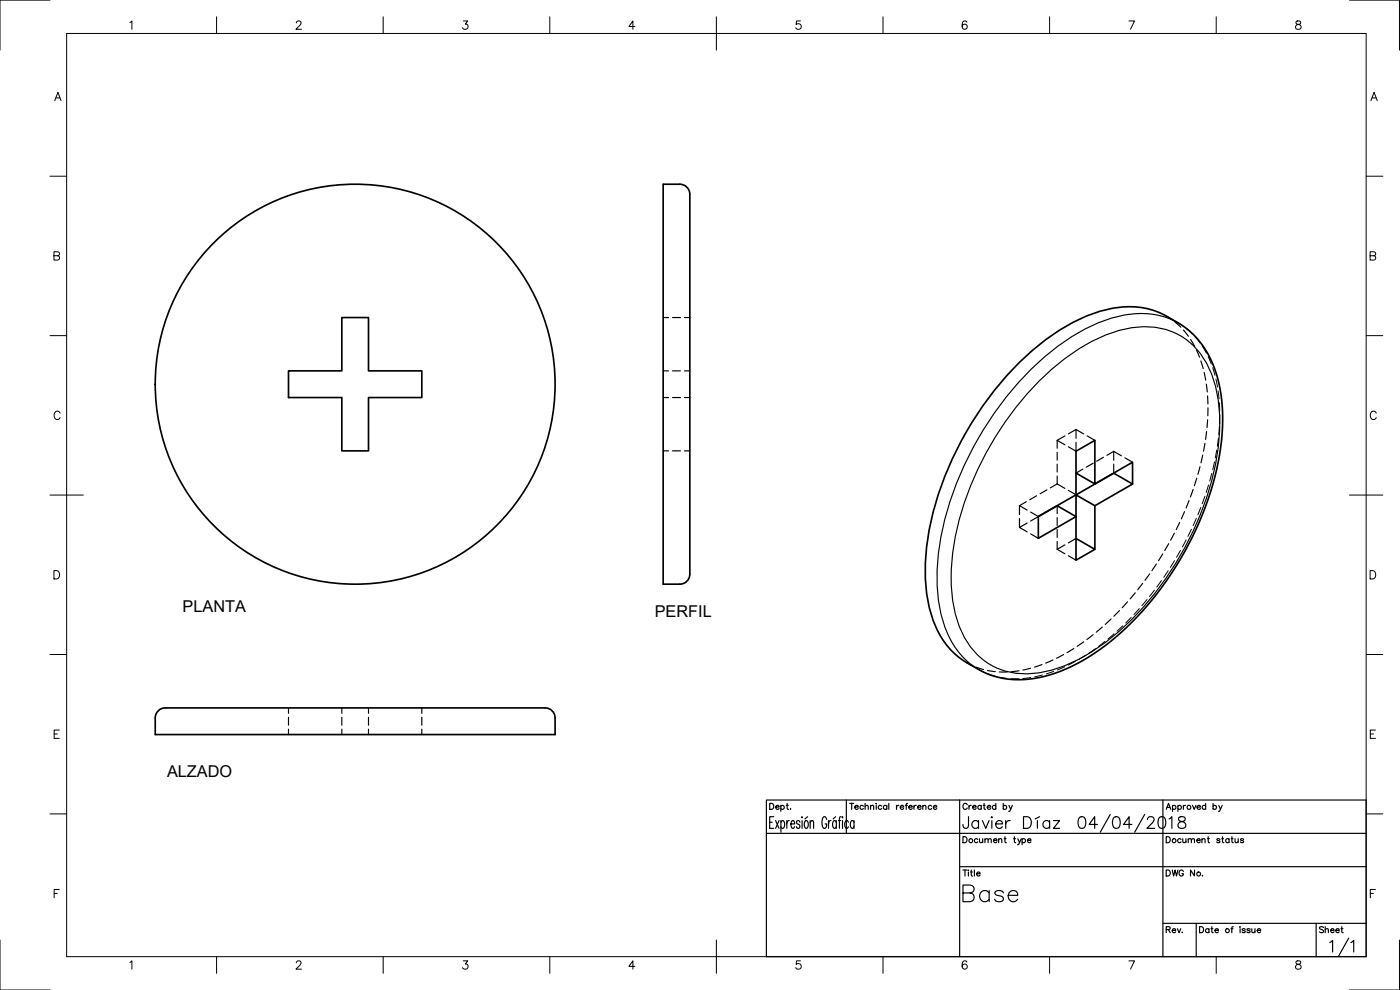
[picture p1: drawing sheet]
<svg xmlns="http://www.w3.org/2000/svg" width="420mm" height="297mm" viewBox="0 0 420 297" stroke-linecap="round" stroke-linejoin="round" font-family="sans-serif">
<defs><g id="words">
<text font-size="9.3" x="322.4" y="250.8">04/04/2018</text>
<text font-size="8.8" x="287.9" y="271.6">Base</text>
<text font-size="7.1" x="287.9" y="249.8">Javier Díaz</text>
<g font-size="4.9">
<text x="54.8" y="183.6">PLANTA</text>
<text x="196.5" y="185.2">PERFIL</text>
<text x="50.1" y="233.3">ALZADO</text>
<text x="394.8" y="281.2">Sheet</text>
</g>
</g></defs>
<!-- layer: Visible -->
<g fill="none" stroke="#000" stroke-width=".5">
<path d="M199 55.3l5.7 .1a3.1 3.1 0 0 1 2.3 3v113.9a3 3 0 0 1-3 3h-5zM86.6 111.3h16v-16h8v16h16v8h-16v16h-8v-16h-16zM306.6 108.1a56.1 56.1 0 0 1 26.8-15.5 24.7 24.7 0 0 1 20.2 4.3 27.7 27.7 0 0 1 12.6 20l.6 5.1 .1 5.4-.4 5.6-.9 5.8-1.4 5.9-1.9 5.9-2.6 6.6-2.8 5.8-3.2 5.7-3.9 6-3.9 5.1-4.1 4.7-4.8 4.8-4.6 3.8-4.6 3.3-4.7 2.8a33.3 33.3 0 0 1-24.7 3.7l-3.9-1.6a26.1 26.1 0 0 1-13.7-13.3 50.9 50.9 0 0 1-1.8-29.9 99.5 99.5 0 0 1 27.6-50zM322.9 135.4l5.7-3.3v13.1l11.3-6.5v6.5l-11.3 6.5v13.1l-5.7 3.3v-13.1l-11.3 6.5v-6.5l11.3-6.5zM322.9 141.9l5.7 3.3M328.6 151.7l-5.7-3.2v6.5l-5.6-3.3-5.7 3.3M334.2 141.9v.1M339.9 145.2l-5.7-3.2-11.3 6.5M322.9 161.6l5.7 3.2M47.7 213.1l1.2-.6 .7-.1h113.9a3.1 3.1 0 0 1 3.1 3v5h-120v-5a2.99 2.99 0 0 1 1.1-2.3z"/>
<circle cx="106.6" cy="115.3" r="60"/>
</g>
<!-- layer: Hidden -->
<g fill="none" stroke="#000" stroke-width=".35">
<path d="M199 95.3h1.6M201.8 95.3h2.4M205.4 95.3h1.6M350 94.8l1.6 1.1M352.6 96.6l1.7 1.6M355.2 99l1.5 1.9M199 119.3h1.6M199 111.3h1.6M201.8 119.3h2.4M201.8 111.3h2.4M205.4 119.3h1.6M205.4 111.3h1.6"/>
<path d="M357.3 101.9l1.2 2M359.1 105l.9 2.2M360.4 108.3l.7 2.3M361.4 111.7l.4 2.4M362 115.2l.3 2.4M362.4 118.8l.1 2.4M199 135.3h1.6M201.8 135.3h2.4M205.4 135.3h1.6M317.3 132.1v2.4M317.3 135.7v2.4M317.3 139.3v2.3"/>
<path d="M317.3 132.1l2.3 1.4M319.6 130.8l-2.3 1.3M322.9 128.9v2.6M322.9 132.7v2.7l-2.3-1.4M322.9 128.9l2.3 1.3M322.9 128.9l-2.3 1.3M326.3 130.8l2.3 1.3M328.1 139l-2.1 1.2M331.2 137.2l-2.1 1.2M334.2 135.4v2.7M334.2 139.3v2.6M334.2 135.4l2.4 1.4"/>
<path d="M334.2 135.4l-2 1.2M337.6 137.4l2.3 1.3M361 136.5l-.6 2.4M361.6 133l-.4 2.4M362.1 129.5l-.3 2.4M362.4 125.9l-.2 2.4M362.5 122.4v2.3M306 151.7l2.3 1.3M306 151.7v2.7M306 155.6v2.7M308 150.5l-2 1.2M308.3 156.9l-2.3 1.4 2.3 1.3"/>
<path d="M309.3 153.6l2.3 1.4-2.3 1.3M311.1 148.8l-2.1 1.1M314.2 147l-2.1 1.2M317.3 142.8v2.4M317.3 151.7v2.4M317.3 155.3v2.4M317.3 158.9v2.4M317.3 145.2l-2.1 1.2M317.3 145.2l2.3 1.3M320.6 147.1l2.3 1.4M325 140.8l-2.1 1.1M352.4 160l-1.1 2.1"/>
<path d="M354 156.8l-1 2.1M355.5 153.5l-1 2.2M356.8 150.2l-.8 2.2M358.1 146.9l-.8 2.2M359.2 143.5l-.7 2.2M360.1 140l-.6 2.3M309.3 160.2l2.3 1.3M317.3 164.8l2.3 1.4M317.3 162.4v2.4M319.6 163.5l-2.3 1.3M320.6 166.7l2.3 1.4M322.9 161.6l-2.3 1.3"/>
<path d="M340.7 177.9l-1.5 1.8M342.9 175.1l-1.4 1.8M345 172.2l-1.4 1.9M347 169.2l-1.3 2M348.9 166.2l-1.2 2M350.7 163.1l-1.1 2.1M290.2 198.8l1.6 .9M312.7 199.4l-2.2 .8M316 198l-2.2 1M319.2 196.4l-2.1 1.1M322.3 194.6l-2.1 1.2M325.2 192.6l-1.9 1.3"/>
<path d="M328.1 190.4l-1.9 1.5M330.8 188.1l-1.8 1.6M333.4 185.7l-1.7 1.6M336 183.2l-1.7 1.7M338.4 180.6l-1.6 1.7M86.6 212.4v1.6M86.6 215.2v2.4M86.6 218.8v1.6M102.6 212.4v1.6M102.6 215.2v2.4M102.6 218.8v1.6M110.6 212.4v1.6"/>
<path d="M110.6 215.2v2.4M110.6 218.8v1.6M126.6 212.4v1.6M126.6 215.2v2.4M126.6 218.8v1.6M292.9 200.2l2.3 .7M296.4 201.2l2.3 .3M299.9 201.6h2.4M305.8 201.3l-2.3 .2M309.3 200.5l-2.3 .5"/>
</g>
<!-- layer: Hidden Narrow -->
<g fill="none" stroke="#000" stroke-width=".3">
<path d="M353.6 96.9l1.6 1M356.1 98.6l1.8 1.6M358.7 101.1l1.5 1.8M360.9 103.9l1.2 2.1M362.6 107l.9 2.2M363.9 110.3l.7 2.3M364.9 113.8l.5 2.3M365.6 117.3l.2 2.3M364.5 138.6l-.5 2.3M365.2 135.1l-.5 2.3M365.6 131.5l-.3 2.4M365.9 120.8l.1 2.4"/>
<path d="M366 128l-.2 2.3M366.1 124.4l-.1 2.4M357.6 158.8l-1.1 2.1M359 155.5l-.9 2.2M360.4 152.2l-.9 2.3M361.6 148.9l-.8 2.2M362.7 145.5l-.7 2.3M363.7 142.1l-.7 2.2M344.2 179.9l-1.5 1.8M346.5 177.1l-1.5 1.9M348.6 174.2l-1.4 1.9M350.6 171.3l-1.4 1.9"/>
<path d="M352.5 168.2l-1.3 2.1M354.3 165.2l-1.2 2M356 162l-1.1 2.1M322.7 198.4l-2.1 1.1M325.8 196.6l-2 1.3M328.8 194.6l-2 1.4M331.6 192.5l-1.9 1.4M334.3 190.2l-1.8 1.5M337 187.8l-1.8 1.6M339.5 185.2l-1.7 1.7M341.9 182.6l-1.6 1.8M293.7 200.9l1.7 .8"/>
<path d="M296.5 202.2l2.2 .7M299.9 203.2l2.3 .4M303.4 203.6l2.4 .1M309.4 203.3l-2.4 .3M312.8 202.5l-2.3 .6M316.2 201.4l-2.2 .8M319.5 200.1l-2.1 .9"/>
</g>
<!-- layer: Visible Narrow -->
<path d="M353.6 96.9a24.7 24.7 0 0 0-19.3-1.7 61.4 61.4 0 0 0-26.7 17.5 97.4 97.4 0 0 0-26.1 54.2 44.4 44.4 0 0 0 4 25.4 22.2 22.2 0 0 0 8.2 8.6M312.5 113.7a53.1 53.1 0 0 1 26.5-15.3 21 21 0 0 1 24.8 14.5 53.4 53.4 0 0 1 0 30.6 93.1 93.1 0 0 1-32.6 49.6 41.6 41.6 0 0 1-23.5 9.1 20.7 20.7 0 0 1-20-14.9 53.4 53.4 0 0 1 0-30.6 95.6 95.6 0 0 1 24.8-43z" fill="none" stroke="#000" stroke-width=".35"/>
<!-- layer: Border -->
<g fill="none" stroke="#000" stroke-width=".3">
<path d="M15 0h-15v15M20 10h390v277h-390zM39 6.8l.6-.5v2.5M65 5v5M88.9 6.9l.5-.6 .8 .2a.78 .78 0 0 1-.2 1.1l-1.2 1.2h1.7M115 5v5M139 6.3h1.4l-.8 .9a.83 .83 0 0 1 .7 1.4 .83 .83 0 0 1-1.5-.3M165 5v5M190.5 8h-1.8l1.2-1.7v2.5M215 5v10M240.2 6.3h-1.2l-.1 1.1a.88 .88 0 0 1 1.4-.1 .88 .88 0 0 1-.2 1.4 .88 .88 0 0 1-1.3-.4M265 5v5"/>
<path d="M290.2 6.6a.74 .74 0 0 0-1.1-.2 1.43 1.43 0 0 0 .5 2.4 .78 .78 0 0 0 .7-.8 .78 .78 0 0 0-.8-.8 .78 .78 0 0 0-.8 .8M315 5v5M338.8 6.3h1.7l-1.2 2.5M365 5v5M389 6.4a.51 .51 0 0 0 .3 .8 .9 .9 0 0 1 1 .4 .9 .9 0 0 1-.1 1.1l-.8 .1a.72 .72 0 0 1-.6-.8 .72 .72 0 0 1 .7-.6l.5-.2a.51 .51 0 0 0 .2-.8zM405 0h15v15M16.4 30.2l1-2.5 .9 2.5M16.8 29.4h1.2M411.4 30.2l1-2.5 .9 2.5M411.8 29.4h1.2M15 52.9h5M410 52.9h5"/>
<path d="M16.2 76.7l1.4-.1 .3-.3-.2-.5-.4-.3h-1.1v2.5h1.1a.66 .66 0 0 0 .6-.6 .66 .66 0 0 0-.6-.7M411.2 76.7l1.4-.1 .3-.3-.2-.5-.4-.3h-1.1v2.5h1.1a.66 .66 0 0 0 .6-.6 .66 .66 0 0 0-.6-.7M15 100.7h5M410 100.7h5M18 124a.92 .92 0 0 0-1-.6 .92 .92 0 0 0-.8 .9v.6a.92 .92 0 0 0 .8 1 .92 .92 0 0 0 1-.6M413 124a.92 .92 0 0 0-1-.6 .92 .92 0 0 0-.8 .9v.6a.92 .92 0 0 0 .8 1 .92 .92 0 0 0 1-.6M15 148.5h10M405 148.5h10M16.2 171.2h.8a1.33 1.33 0 0 1 .9 1.3 1.33 1.33 0 0 1-.9 1.2h-.8zM411.2 171.2h.8a1.33 1.33 0 0 1 .9 1.3 1.33 1.33 0 0 1-.9 1.2h-.8zM15 196.4h5M410 196.4h5"/>
<path d="M17.8 219h-1.6v2.5h1.6M412.8 219h-1.6v2.5h1.6M16.2 220.2h1M411.2 220.2h1M15 244.2h5M410 244.2h5M16.2 268.1h1M17.8 266.9h-1.6v2.5M411.2 268.1h1M412.8 266.9h-1.6v2.5M0 282v15h15M39 288.8l.6-.5v2.5"/>
<path d="M65 287v5M88.9 288.9l.5-.6 .8 .2a.78 .78 0 0 1-.2 1.1l-1.2 1.2h1.7M115 287v5M139 288.3h1.4l-.8 .9a.83 .83 0 0 1 .7 1.4 .83 .83 0 0 1-1.5-.3M165 287v5M190.5 290h-1.8l1.2-1.7v2.5M215 282v10M240.2 288.3h-1.2l-.1 1.1a.88 .88 0 0 1 1.4-.1 .88 .88 0 0 1-.2 1.4 .88 .88 0 0 1-1.3-.4M265 287v5M290.2 288.6a.74 .74 0 0 0-1.1-.2 1.43 1.43 0 0 0 .5 2.4 .78 .78 0 0 0 .7-.8 .78 .78 0 0 0-.8-.8 .78 .78 0 0 0-.8 .8M315 287v5M338.8 288.3h1.7l-1.2 2.5"/>
<path d="M365 287v5M389 288.4a.51 .51 0 0 0 .3 .8 .9 .9 0 0 1 1 .4 .9 .9 0 0 1-.1 1.1l-.8 .1a.72 .72 0 0 1-.6-.8 .72 .72 0 0 1 .7-.6l.5-.2a.51 .51 0 0 0 .2-.8zM420 282v15h-15"/>
</g>
<!-- layer: TitleBlock -->
<g fill="none" stroke="#000" stroke-width=".35">
<path d="M230 240h180v47h-180zM230 250h180M231 241h.6a.96 .96 0 0 1 .6 .9 .96 .96 0 0 1-.6 .9h-.6zM231 246.7h.7M232.2 245h-1.2v3.5h1.2M232.8 246.2l1 2.3M232.8 242.2h1a.58 .58 0 0 0-.6-.5 .58 .58 0 0 0-.5 .6 .58 .58 0 0 0 .5 .5l.6-.2M233.8 246.2l-1 2.3M234.3 241.9a.57 .57 0 0 1 .9-.1 .57 .57 0 0 1 0 .9 .57 .57 0 0 1-.9-.1M234.3 241.6v1.8M234.4 246.7l.3-.5a1.28 1.28 0 0 1 .8 1.2 1.28 1.28 0 0 1-.8 1.1l-.3-.5M234.4 246.2v3.5"/>
<path d="M236 241.6h.6M236.1 246.2v2.3M236.2 241v1.5l.5 .3M236.9 246.2l-.5 .2-.3 .8M237.3 242.7v.1M237.3 247.2h1.2l-.4-1a1.28 1.28 0 0 0-.8 1.2 1.28 1.28 0 0 0 .8 1.1l.4-.5M240.1 246.7l-.4-.5-.6 .2-.1 .3 .3 .5 .7 .3a.64 .64 0 0 1 0 .7 .64 .64 0 0 1-.6 .3l-.4-.5M240.7 245v.4zM240.7 246.2v2.3M241.6 246.4l.2-.2a1.28 1.28 0 0 1 .8 1.2 1.28 1.28 0 0 1-.8 1.1l-.4-1zM242.4 245l-.8 .7M243.1 246.9l.5-.7 .5 .2 .1 2.1"/>
<path d="M243.1 246.2v2.3M248.1 245.9a.76 .76 0 0 0-.9-.9 2.89 2.89 0 0 0 0 3.5 .91 .91 0 0 0 .9-1.3h-.5M248.6 246.2v2.3M249.4 246.2l-.5 .2-.3 .8M250.8 245l-.8 .7M251 246.7l-.4-.5a1.28 1.28 0 0 0-.7 1.2 1.28 1.28 0 0 0 .7 1.1l.4-.5M251 246.2v2.3M251.6 246.2h.7M252.4 245l-.4 .2-.1 .5v2.8M252.9 245v.4zM252.9 246.2v2.3M254 240v10"/>
<path d="M254.6 246.7l-.3-.5a1.28 1.28 0 0 0-.8 1.2 1.28 1.28 0 0 0 .8 1.1l.3-.5M255 241h1.2M255.6 241v1.8M256.3 246.7l-.4-.5a1.28 1.28 0 0 0-.7 1.2 1.28 1.28 0 0 0 .7 1.1l.4-.5M256.3 246.2v2.3M256.5 242.2h1.1a.58 .58 0 0 0-.7-.5 .58 .58 0 0 0-.5 .6 .58 .58 0 0 0 .6 .5l.6-.2M259.1 241.9a.57 .57 0 0 0-.8-.1 .57 .57 0 0 0 0 .9 .57 .57 0 0 0 .8-.1M259.6 242l.5-.4 .4 .1 .1 1.1M259.6 241v1.8M261.3 242l.4-.4 .4 .1 .1 1.1M261.3 241.6v1.2M263 241v.2z"/>
<path d="M263 241.6v1.2M264.6 241.9a.57 .57 0 0 0-.8-.1 .57 .57 0 0 0 0 .9 .57 .57 0 0 0 .8-.1M266.1 241.9a.57 .57 0 0 0-.8-.1 .57 .57 0 0 0 0 .9 .57 .57 0 0 0 .8-.1M266.1 241.6v1.2M266.7 241v1.8M269.1 241.6v1.2M269.7 241.6l-.4 .1-.2 .5M270.2 242.2h1a.58 .58 0 0 0-.6-.5 .58 .58 0 0 0-.5 .6 .58 .58 0 0 0 .5 .5l.6-.2M271.7 241.6h.6M272.4 241l-.4 .4v1.4M272.7 242.2h1.1a.58 .58 0 0 0-.7-.5 .58 .58 0 0 0-.5 .6 .58 .58 0 0 0 .6 .5l.6-.2M274.3 241.6v1.2"/>
<path d="M275 241.6l-.5 .1-.2 .5M275.4 242.2h1a.58 .58 0 0 0-.6-.5 .58 .58 0 0 0-.5 .6 .58 .58 0 0 0 .5 .5l.6-.2M276.9 242l.5-.4 .4 .1 .1 1.1M276.9 241.6v1.2M279.6 241.9a.57 .57 0 0 0-.8-.1 .57 .57 0 0 0 0 .9 .57 .57 0 0 0 .8-.1M280.1 242.2h1a.58 .58 0 0 0-.6-.5 .58 .58 0 0 0-.5 .6 .58 .58 0 0 0 .5 .5l.6-.2M288 240v47M289 251h.6a.96 .96 0 0 1 .6 .9 .96 .96 0 0 1-.6 .9h-.6zM290.3 241.5a.66 .66 0 0 0-.8-.5 .66 .66 0 0 0-.5 .7v.5a.66 .66 0 0 0 .5 .6 .66 .66 0 0 0 .8-.4M290.8 241.6v1.2M291.5 241.6l-.4 .1-.3 .5M291.9 242.2h1a.58 .58 0 0 0-.6-.5 .58 .58 0 0 0-.5 .6 .58 .58 0 0 0 .5 .5l.6-.2"/>
<path d="M293.5 251.9a.57 .57 0 0 0-.9-.1 .57 .57 0 0 0 0 .9 .57 .57 0 0 0 .9-.1M294 251.6l.1 1.2h.4l.4-.3M294.5 241.9a.57 .57 0 0 0-.9-.1 .57 .57 0 0 0 0 .9 .57 .57 0 0 0 .9-.1M294.5 241.6v1.2M294.9 251.6v1.2M295.1 241.6h.6M295.3 241v1.5l.5 .3M295.6 252l.4-.4 .5 .1v1.1M295.6 251.6v1.2M296.3 242.2h1a.58 .58 0 0 0-.6-.5 .58 .58 0 0 0-.5 .6 .58 .58 0 0 0 .5 .5l.6-.2M296.5 252l.5-.4 .4 .1 .1 1.1M298.2 252.2h1a.58 .58 0 0 0-.6-.5 .58 .58 0 0 0-.5 .6 .58 .58 0 0 0 .5 .5l.6-.2"/>
<path d="M298.9 241.9a.57 .57 0 0 0-.9-.1 .57 .57 0 0 0 0 .9 .57 .57 0 0 0 .9-.1M298.9 241v1.8M299.7 252l.4-.4 .5 .1 .1 1.1M299.7 251.6v1.2M301.1 241.9a.57 .57 0 0 1 .8-.1 .57 .57 0 0 1 0 .9 .57 .57 0 0 1-.8-.1M301.1 241v1.8M301.6 251v1.5l.4 .3M302.8 241.6l.5 1.2 .5-1.2M304.4 251v1.5l.5 .3M305.5 251.6l.5 1.2 .5-1.2M306 252.8l-.3 .6h-.3M306.7 251.9a.57 .57 0 0 1 .9-.1 .57 .57 0 0 1 0 .9 .57 .57 0 0 1-.9-.1"/>
<path d="M306.7 251.6v1.8M308.4 252.2h1a.58 .58 0 0 0-.6-.5 .58 .58 0 0 0-.5 .6 .58 .58 0 0 0 .5 .5l.6-.2M349 240v47M359.2 252.2h1a.58 .58 0 0 0-.6-.5 .58 .58 0 0 0-.5 .6 .58 .58 0 0 0 .5 .5l.6-.2M359.3 242.2h1a.58 .58 0 0 0-.6-.5 .58 .58 0 0 0-.6 .6 .58 .58 0 0 0 .6 .5l.6-.2M360.7 252l.4-.4 .5 .1 .1 1.1M360.7 251.6v1.2M361.8 241.9a.57 .57 0 0 0-.8-.1 .57 .57 0 0 0 0 .9 .57 .57 0 0 0 .8-.1M361.8 241v1.8M362.3 251.6h.6M362.6 251v1.5l.4 .3M364.1 241.9a.57 .57 0 0 1 .8-.1 .57 .57 0 0 1 0 .9 .57 .57 0 0 1-.8-.1"/>
<path d="M364.1 241v1.8M365.8 241.6l.5 1.2 .5-1.2M366.1 251.9l-.3-.3-.6 .3 .8 .4v.5h-.5l-.3-.2M366.3 242.8l-.3 .6h-.3M366.6 251.6h.6M366.9 251v1.5l.4 .3M368.9 251.9a.57 .57 0 0 0-.9-.1 .57 .57 0 0 0 0 .9 .57 .57 0 0 0 .9-.1M368.9 251.6v1.2M369.5 251.6h.6M369.7 251v1.5l.4 .3M370.7 251.6v1.2h.5l.4-.3M371.6 251.6v1.2"/>
<path d="M373.2 251.9l-.3-.3-.6 .3 .8 .4v.5h-.5l-.3-.2M288 260h122M289 261h1.2M289.6 261v1.8M290.6 261v.2zM291.5 261v1.5l.4 .3M292.4 261v1.8M349 277h61M350 261h.6a.96 .96 0 0 1 .6 .9 .96 .96 0 0 1-.6 .9h-.6zM350 278.9l1-.1 .1-.6-1.1-.2v1.8M350.6 278.9l.6 .9M351.8 261l.4 1.8 .5-1.8 .4 1.8 .4-1.8"/>
<path d="M351.8 279.2h1a.58 .58 0 0 0-.6-.5 .58 .58 0 0 0-.5 .6 .58 .58 0 0 0 .5 .5l.6-.2M353.3 278.6l.6 1.2 .5-1.2M354.8 279.7l.1 .1M355.1 261.5a.66 .66 0 0 0-.7-.5 .66 .66 0 0 0-.5 .7v.5a.64 .64 0 0 0 .6 .7 .64 .64 0 0 0 .6-.7h-.4M358.5 261v1.8l-1.2-1.8v1.8M359 277v10M360 278h.6a.96 .96 0 0 1 .6 .9 .96 .96 0 0 1-.6 .9h-.6zM360.9 262.7l.1 .1M362.8 278.9a.57 .57 0 0 0-.8-.1 .57 .57 0 0 0 0 .9 .57 .57 0 0 0 .8-.1M362.8 278.6v1.2M363.4 278.6h.6M363.7 278v1.5l.4 .3"/>
<path d="M364.6 279.2h1.1a.58 .58 0 0 0-.7-.5 .58 .58 0 0 0-.5 .6 .58 .58 0 0 0 .6 .5l.6-.2M369.4 278.6h.6M370.1 278l-.4 .4v1.4M372.2 278v.2zM372.2 278.6v1.2M373.7 278.9l-.3-.3-.5 .1v.4l.7 .2 .1 .3-.3 .2-.6-.2M375.2 278.9l-.4-.3-.5 .1v.4l.8 .2 .1 .3-.4 .2-.6-.2M375.7 278.6l.1 1.2h.4l.4-.3M376.6 278.6v1.2M377.3 279.2h1a.58 .58 0 0 0-.6-.5 .58 .58 0 0 0-.5 .6 .58 .58 0 0 0 .5 .5l.6-.2M395 277v10M399.1 282.8l.8-.7v3.5"/>
<path d="M404.8 281.5l-3 5.3M405.4 282.8l.9-.7v3.5"/>
<circle cx="291.4" cy="252.2" r=".59"/>
<circle cx="359.7" cy="262.2" r=".59"/>
<circle cx="368.4" cy="279.2" r=".59"/>
</g>
<use href="#words"/>
</svg>
